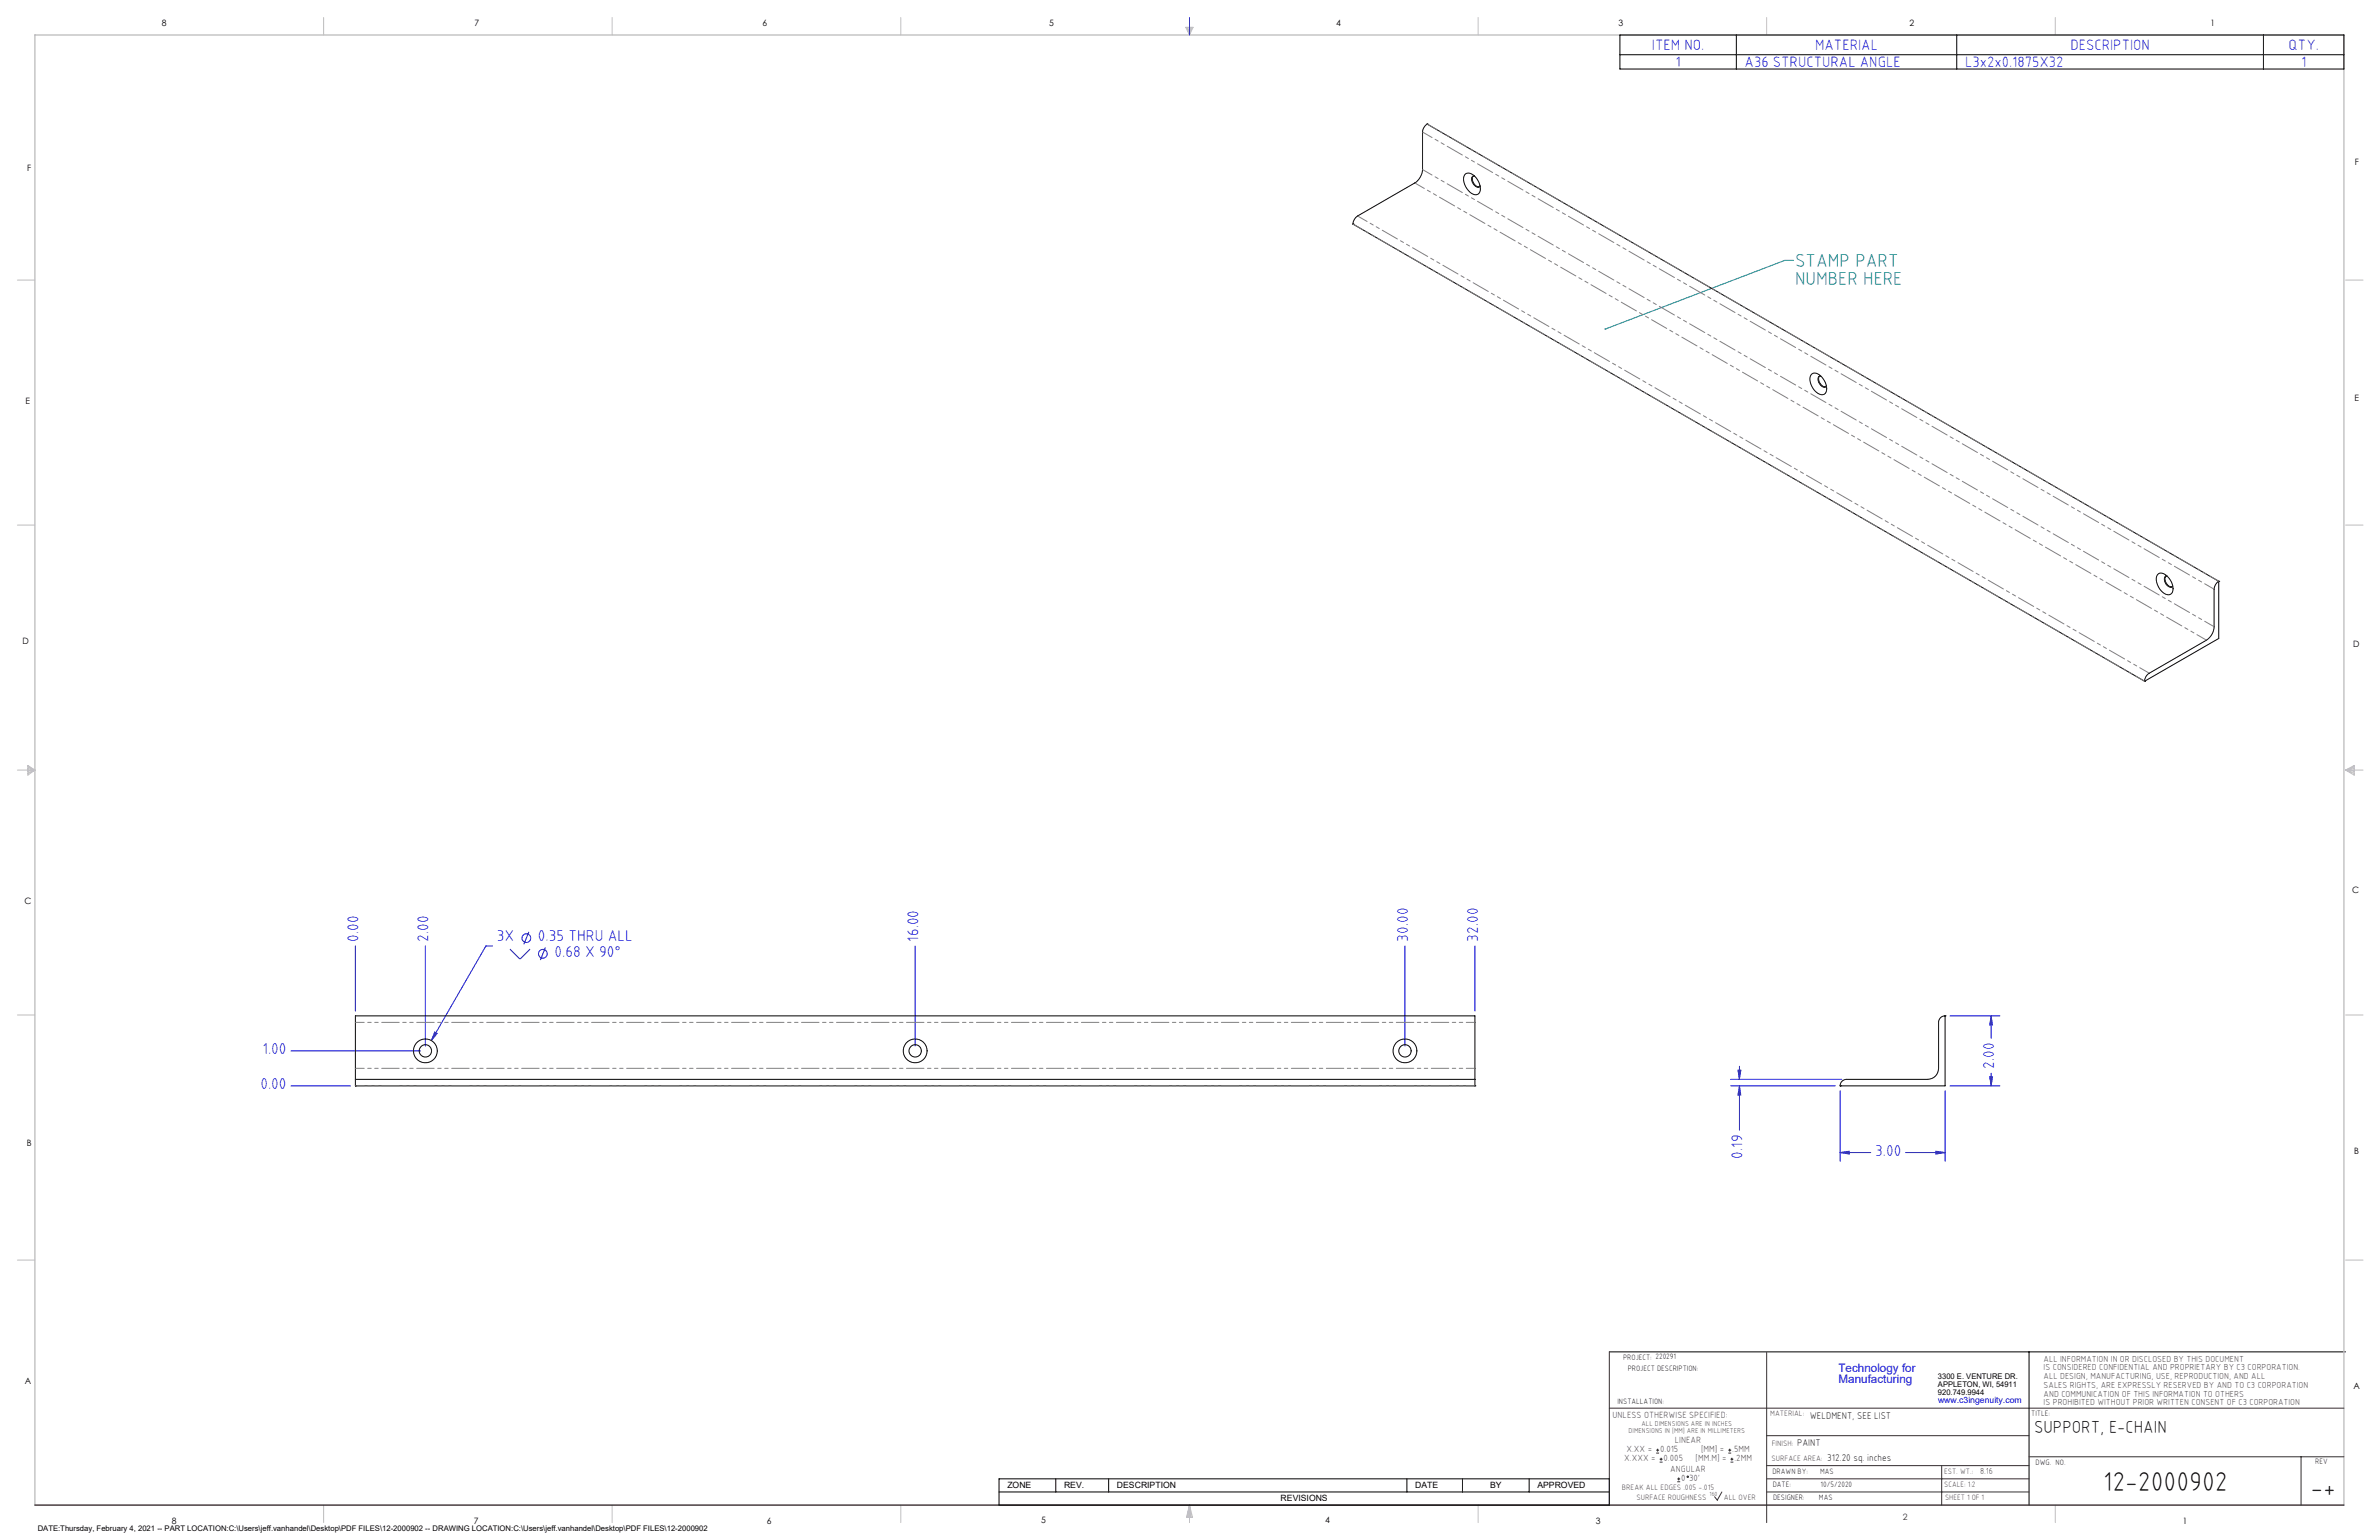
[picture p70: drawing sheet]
<svg xmlns="http://www.w3.org/2000/svg" width="864mm" height="559mm" viewBox="0 0 864 559" stroke-linecap="round" stroke-linejoin="round" font-family="sans-serif">
<defs><g id="words">
<g font-size="9.9">
<text x="763.5" y="541.1">12-2000902</text>
<text x="838.7" y="543.2">-+</text>
</g>
<g font-size="6.8" fill="#008080">
<text x="651.6" y="96.7">STAMP PART</text>
<text x="651.6" y="103.5">NUMBER HERE</text>
</g>
<text font-size="6.3" x="738.4" y="519.9">SUPPORT, E-CHAIN</text>
<g font-size="5.7" fill="#00f">
<text x="130.2" y="341.6" transform="rotate(-90 130.2 341.6)">0.00</text>
<text x="155.6" y="341.6" transform="rotate(-90 155.6 341.6)">2.00</text>
<text x="180.4" y="341.5">3X</text>
<text x="195.3" y="341.5">0.35 THRU ALL</text>
<text x="333.4" y="341.6" transform="rotate(-90 333.4 341.6)">16.00</text>
<text x="511.2" y="341.6" transform="rotate(-90 511.2 341.6)">30.00</text>
<text x="536.6" y="341.6" transform="rotate(-90 536.6 341.6)">32.00</text>
<text x="201.3" y="347.2">0.68 X 90°</text>
<text x="95.3" y="382.4">1.00</text>
<text x="723.9" y="387.8" transform="rotate(-90 723.9 387.8)">2.00</text>
<text x="94.5" y="395.1">0.00</text>
<text x="680.7" y="419.3">3.00</text>
<text x="632.6" y="420.4" transform="rotate(-90 632.6 420.4)">0.19</text>
</g>
<g font-size="5.4" fill="#00f">
<text x="599.7" y="18.1">ITEM NO.</text>
<text x="658.9" y="18.1">MATERIAL</text>
<text x="751.6" y="18.1">DESCRIPTION</text>
<text x="830.8" y="18.1">QTY.</text>
<text x="608.2" y="24.3">1</text>
<text x="633.3" y="24.3">A36 STRUCTURAL ANGLE</text>
<text x="713.3" y="24.3">L3x2x0.1875X32</text>
<text x="835.3" y="24.3">1</text>
</g>
<g font-size="4.2" fill="#00f">
<text x="667.4" y="497.7">Technology for</text>
<text x="667.4" y="502">Manufacturing</text>
</g>
<g font-size="3.5">
<text x="657" y="514.9">WELDMENT, SEE LIST</text>
<text x="652.4" y="524.7">PAINT</text>
<text x="663.3" y="530.1">312.20 sq. inches</text>
</g>
<g font-size="3.3" fill="#382c30">
<text x="585.4" y="514.4">UNLESS OTHERWISE SPECIFIED:</text>
<text x="590.4" y="526.8">X.XX =</text>
<text x="602.6" y="526.8">0.015</text>
<text x="608" y="523.6">LINEAR</text>
<text x="617.5" y="526.8">[MM] =</text>
<text x="628.8" y="526.8">.5MM</text>
<text x="589.6" y="530.1">X.XXX =</text>
<text x="603.9" y="530.1">0.005</text>
<text x="606.3" y="534">ANGULAR</text>
<text x="615.5" y="530.1">[MM.M] =</text>
<text x="629.6" y="530.1">.2MM</text>
<text x="610.3" y="537.3">0</text>
<text x="613.2" y="537.3">30'</text>
</g>
<g font-size="3.2">
<text x="58.8" y="9.6">8</text>
<text x="172.3" y="9.5">7</text>
<text x="276.8" y="9.5">6</text>
<text x="380.9" y="9.6">5</text>
<text x="485" y="9.5">4</text>
<text x="587.5" y="9.5">3</text>
<text x="693.1" y="9.5">2</text>
<text x="802.4" y="9.5">1</text>
<text x="854.9" y="59.8">F</text>
<text x="9.9" y="62">F</text>
<text x="9.3" y="146.5">E</text>
<text x="854.7" y="145.5">E</text>
<text x="8.2" y="233.6">D</text>
<text x="854.3" y="234.9">D</text>
<text x="8.9" y="328.1">C</text>
<text x="853.9" y="324.1">C</text>
<text x="9.7" y="415.8">B</text>
<text x="854.6" y="418.6">B</text>
<text x="9" y="502">A</text>
<text x="854.3" y="503.9">A</text>
<text x="62.3" y="552.9">8</text>
<text x="172" y="552.9">7</text>
<text x="278.3" y="552.9">6</text>
<text x="377.9" y="552.8">5</text>
<text x="481" y="552.8">4</text>
<text x="579.3" y="552.8">3</text>
<text x="792.4" y="552.8">1</text>
</g>
<g font-size="3.2" fill="#382c30">
<text x="741.9" y="494.1">ALL INFORMATION IN OR DISCLOSED BY THIS DOCUMENT</text>
<text x="741.9" y="497.3">IS CONSIDERED CONFIDENTIAL AND PROPRIETARY BY C3 CORPORATION.</text>
<text x="741.9" y="500.4">ALL DESIGN, MANUFACTURING, USE, REPRODUCTION, AND ALL</text>
<text x="741.9" y="503.6">SALES RIGHTS, ARE EXPRESSLY RESERVED BY AND TO C3 CORPORATION</text>
<text x="741.9" y="506.8">AND COMMUNICATION OF THIS INFORMATION TO OTHERS</text>
<text x="741.9" y="510">IS PROHIBITED WITHOUT PRIOR WRITTEN CONSENT OF C3 CORPORATION</text>
<text x="718.8" y="534.7">8.16</text>
<text x="690.7" y="551.6">2</text>
</g>
<text font-size="3.1" fill="#00f" x="703.5" y="509.2">www.c3ingenuity.com</text>
<g font-size="3.1">
<text x="365.7" y="540">ZONE</text>
<text x="386.3" y="540">REV.</text>
<text x="405.5" y="540">DESCRIPTION</text>
<text x="464.9" y="544.8">REVISIONS</text>
<text x="513.7" y="540">DATE</text>
<text x="540.9" y="540">BY</text>
<text x="558.1" y="540">APPROVED</text>
</g>
<g font-size="2.8">
<text x="589.2" y="493.3">PROJECT: 220291</text>
<text x="590.9" y="497.3">PROJECT DESCRIPTION:</text>
<text x="703.5" y="500.5">3300 E. VENTURE DR.</text>
<text x="703.5" y="503.3">APPLETON, WI, 54911</text>
<text x="587.1" y="509.6">INSTALLATION:</text>
<text x="703.5" y="506.2">920.749.9944</text>
<text x="737.3" y="513.8">TITLE:</text>
<text x="738.9" y="531.5">DWG. NO.</text>
<text x="840.5" y="531.3">REV</text>
<text x="643.4" y="534.9">DRAWN BY:</text>
<text x="643.5" y="539.7">DATE:</text>
<text x="660.7" y="534.7">MAS</text>
<text x="660.9" y="539.6">10/5/2020</text>
<text x="643.6" y="544.4">DESIGNER:</text>
<text x="660.3" y="544.3">MAS</text>
<text x="13.7" y="555.5">DATE:Thursday, February 4, 2021 -- PART LOCATION:C:\Users\jeff.vanhandel\Desktop\PDF FILES\12-2000902 -- DRAWING LOCATION:C:\Users\jeff.vanhandel\Desktop\PDF FILES\12-2000902</text>
</g>
<g font-size="2.8" fill="#382c30">
<text x="642.6" y="513.8">MATERIAL:</text>
<text x="643.2" y="524.8">FINISH:</text>
<text x="643.1" y="530.1">SURFACE AREA:</text>
<text x="705.7" y="534.7">EST. WT.:</text>
<text x="705.7" y="539.7">SCALE: 1:2</text>
<text x="588.8" y="540.5">BREAK ALL EDGES .005 -.015</text>
<text x="594" y="544.2">SURFACE ROUGHNESS</text>
<text x="625.8" y="544.2">ALL OVER</text>
<text x="706.1" y="544.4">SHEET 1 OF 1</text>
</g>
<g font-size="2.5" fill="#382c30">
<text x="591.2" y="520.1">DIMENSIONS IN [MM] ARE IN MILLIMETERS</text>
<text x="595.9" y="517.3">ALL DIMENSIONS ARE IN INCHES</text>
</g>
<text font-size="2.2" fill="#382c30" x="620.6" y="542.9">160</text>
</g></defs>
<g fill="none" stroke="#000" stroke-width=".36">
<path d="M588 12.7h262.9v12.3h-262.9zM588 19.9h262.9M630.3 12.7v12.3M710.3 12.7v12.3M821.7 12.7v12.3M584.2 490.5h267.3M736.6 490.5v55.6M362.7 536.6h221.5v9.5h-221.5zM383.3 536.6v4.8M402.4 536.6v4.8M510.7 536.6v4.8M530.9 536.6v4.8"/>
<path d="M555.1 536.6v4.8M362.7 541.4h221.5"/>
</g>
<g fill="none" stroke="#c0c0c0" stroke-width=".36">
<path d="M117.5 6.4v6.3M222.2 6.4v6.3M327 6.4v6.3M430.4 9.9h2.7l-1.3 2.8zM430.9 9.9l.9 2.8M431.2 9.9l.6 2.8M432.1 9.9l-.3 2.8M432.6 9.9l-.8 2.8M536.6 6.4v6.3M641.3 6.4v6.3M746.1 6.4v6.3M6.3 101.6h6.4"/>
<path d="M851.5 101.6h6.3M6.3 190.5h6.4M851.5 190.5h6.3M6.3 279.4h6.4M10.1 277.7l2.6 1.7-2.6 1.9zM10.1 278.2l2.6 1.2M10.1 278.8l2.6 .6M12.7 279.4l-2.6 1.2M12.7 279.4l-2.6 .5M851.5 279.4h6.3M851.5 279.4l3.1 .5M851.5 279.4l3.1 1.2"/>
<path d="M851.5 279.4l3.1-1.7v3.6zM854.6 278.8l-3.1 .6M854.6 278.2l-3.1 1.2M6.3 368.3h6.4M851.5 368.3h6.3M6.3 457.2h6.4M851.5 457.2h6.3M117.5 546.1v6.4M222.2 546.1v6.4M327 546.1v6.4M431.8 546.1v6.4M431.8 546.1l1.1 4.5h-2.2z"/>
<path d="M431.8 546.1l.6 4.5M431.8 546.1l-.9 4.5M431.8 546.1l-.4 4.5M431.8 546.1l.3 4.5M536.6 546.1v6.4M746.1 546.1v6.4"/>
</g>
<path d="M12.7 546.1v-533.4h838.2v533.4" fill="none" stroke="#c0c0c0" stroke-width=".5"/>
<g fill="none" stroke="#00f" stroke-width=".36">
<path d="M431.8 6.4v6.3M192 338.1l-1.9 4.6M129 343.3v23.6M154.4 343.3v36.3M178.8 343.3h-2.4l-19.8 34.3M185.1 344.4l3.7 3.6 3.6-3.6M198 343.8l-1.9 4.6M332.2 343.3v36.3M510 343.3v36.3M535.4 343.3v23.6M157.8 374.5l.9 .5-2.1 2.6zM707.8 368.6h18.2"/>
<path d="M722.8 368.6l.5 3.3h-1zM722.8 368.6v8.2M105.6 394h21.6M105.6 381.3h47M628.3 394h37.9M628.3 391.7h40.3M630.9 388.3h1l-.5 3.4zM631.4 386.9v4.8M631.4 394v16.1M631.4 394l.5 3.3h-1zM668 395.8v25.6M706.1 395.8v25.6"/>
<path d="M707.8 394h18.2M722.3 390.7h1l-.5 3.3zM722.8 389.4v4.6M668 418.2l3.3-.5v1zM668 418.2h11.1M691.8 418.2h14.3M702.8 417.7l3.3 .5-3.3 .5z"/>
<circle cx="191.1" cy="340.4" r="1.59"/>
<circle cx="197.1" cy="346.1" r="1.59"/>
</g>
<path d="M584.2 490.5v55.6M641.3 490.7v61.8M584.2 511h266.7M641.3 520.9h95.3M641.3 531.8h95.3M641.3 536.6h95.3M704.8 531.8v14.3M736.6 528.6h114.3M835.3 528.6v17.5M625.1 541.4l-1.7 2.9-1-1.2M641.3 541.4h95.3" fill="none" stroke="#382c30" stroke-width=".36"/>
<path d="M12.7 546.1h838.2" fill="none" stroke="#382c30" stroke-width=".5"/>
<path d="M651.1 94.5h-3.2l-65.1 24.9" fill="none" stroke="#008080" stroke-width=".36"/>
<path d="M582.5 119.2a.35 .35 0 0 1 .5-.1 .35 .35 0 0 1 0 .6 .35 .35 0 0 1-.5-.2l.3-.1-.3 .1z" fill="#008080"/>
<g fill="#00f">
<path d="M157.8 374.5l.9 .5-2.1 2.6z"/>
<path d="M668 418.2l3.3-.5v1zM702.8 417.7l3.3 .5-3.3 .5z"/>
<path d="M722.3 390.7h1l-.5 3.3zM722.8 368.6l.5 3.3h-1z"/>
<path d="M631.4 394l.5 3.3h-1zM630.9 388.3h1l-.5 3.4z"/>
</g>
<g fill="none" stroke="#000" stroke-width=".36">
<path d="M518.1 45a3.8 3.8 0 0 0-1.7 2.9v13.7a6.3 6.3 0 0 1-2.8 4.8l-20.8 12a3.8 3.8 0 0 0-1.7 2.9M518.1 45h.1M518.1 45l287.3 165.9M532 63.1a3.6 3.6 0 0 1 4.4 2.3 3.8 3.8 0 0 1 0 5.1 4.1 4.1 0 0 1-4.4-2.8l-.6-1.6a3 3 0 0 1 .6-3zM534.8 63.9a2.72 2.72 0 0 0 2.2 3.9M535.2 63.8a1.4 1.4 0 0 0-.7 2.3l.7 1.1a1.21 1.21 0 0 0 2.1 .3M491.1 81.3h.1M491.1 81.3l287.4 165.9M657.8 135.7a3.5 3.5 0 0 1 4.4 2.3 3.8 3.8 0 0 1 0 5.1 4.1 4.1 0 0 1-4.4-2.8l-.6-1.6a2.93 2.93 0 0 1 .6-3zM660.5 136.5a2.7 2.7 0 0 0 2.3 3.8M660.9 136.4a1.37 1.37 0 0 0-.7 2.3l.7 1a1.24 1.24 0 0 0 2.1 .3M783.5 208.2a3.6 3.6 0 0 1 4.4 2.3 3.8 3.8 0 0 1 0 5.2 4 4 0 0 1-4.4-2.9l-.6-1.6a2.93 2.93 0 0 1 .6-3z"/>
<path d="M786.2 209a2.7 2.7 0 0 0 2.3 3.9M786.7 209h-.1a1.39 1.39 0 0 0-.7 2.2l1.1 1.5a1.06 1.06 0 0 0 1.7-.1M805.4 210.9a3.6 3.6 0 0 0-1.7 2.9v13.6a6.1 6.1 0 0 1-2.8 4.9l-20.7 12a3.5 3.5 0 0 0-1.7 2.9M805.4 210.9h.1M805.4 210.9v20.8l-26.9 15.5M778.5 247.2h.1M706.1 368.6a2.35 2.35 0 0 0-2.4 2.4v16.7a4 4 0 0 1-4 4h-29.4a2.35 2.35 0 0 0-2.3 2.3M706.1 368.6h.1M706.1 368.6v25.4h-38.1M129 394h.1M129 391.7v2.3M129 391.7v-23.1h406.4v23.1"/>
<path d="M129 394h406.4M129 391.7h406.4M535.4 394h.1M535.4 391.7v2.3M668 394h.1"/>
<circle cx="154.4" cy="381.3" r="4.3"/>
<circle cx="154.4" cy="381.3" r="2.24"/>
<circle cx="332.2" cy="381.3" r="4.3"/>
<circle cx="332.2" cy="381.3" r="2.24"/>
<circle cx="510" cy="381.3" r="4.3"/>
<circle cx="510" cy="381.3" r="2.24"/>
</g>
<path d="M535.4 371h-406.4M535.4 394h-406.4M535.4 387.7h-406.4" fill="none" stroke="#808080" stroke-width=".36" stroke-dasharray="6.3 1.3 1.3 1.3 1.3 1.3" stroke-dashoffset="3.2"/>
<path d="M803.8 213.8l-287.4-165.9M805.5 210.9l-287.4-165.9M801 232.3l-287.4-165.9M803.8 227.4l-287.4-165.9M778.5 247.2l-287.4-165.9M780.2 244.3l-287.4-165.9" fill="none" stroke="#808080" stroke-width=".36" stroke-dasharray="6.3 1.3 1.3 1.3 1.3 1.3" stroke-dashoffset="2.4"/>
<g fill="none" stroke="#382c30" stroke-width=".36">
<path d="M601.2 527.3h1.1M601.2 526.2h1.1M601.7 525.7v1M602.5 530.5h1M602.5 529.5h1M603 529v1M608.9 537.7h1M608.9 536.6h1M609.4 536.1v1.1M627.4 527.3h1M627.4 526.2h1M627.9 525.7v1"/>
<path d="M628.2 530.5h1M628.2 529.5h1M628.7 529v1"/>
<circle cx="612.7" cy="535.9" r=".27"/>
</g>
<use href="#words"/>
</svg>
